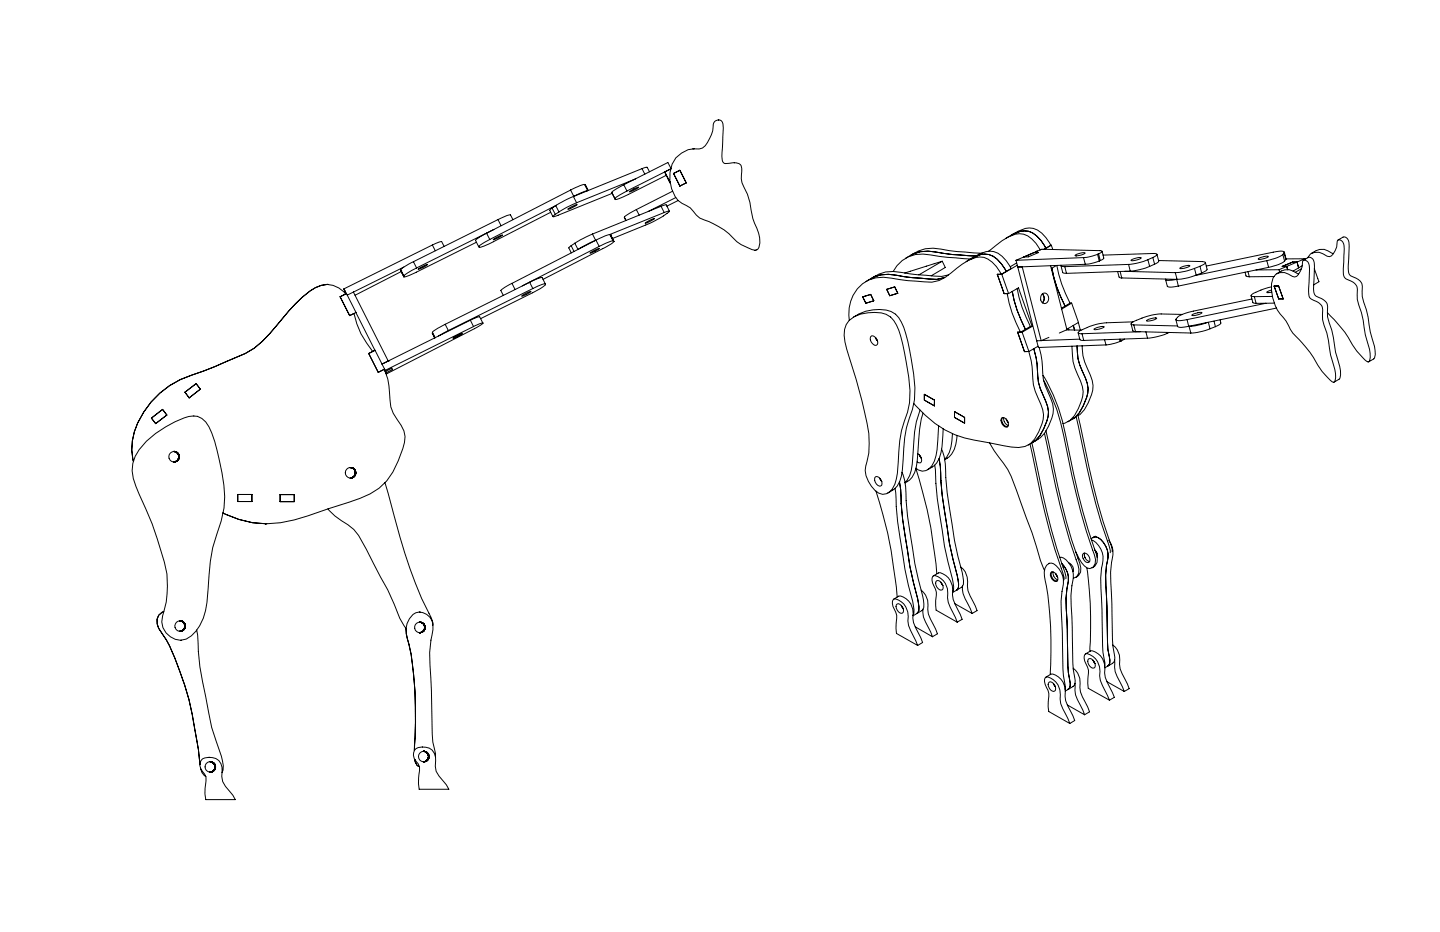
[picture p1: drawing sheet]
<svg xmlns="http://www.w3.org/2000/svg" width="432mm" height="279mm" viewBox="0 0 432 279" stroke-linecap="round" stroke-linejoin="round" font-family="sans-serif">
<g fill="none" stroke="#000" stroke-width=".3">
<path d="M215.4 35.9h.1M171.1 57l.9 1.8M171.1 57l-25.2 12.9M171.9 58.9l-5.2 2.7M171.9 58.9l1 1.9M172 58.8v.1M175.3 55.3l-1.4 .4-2.8 1.3M175.3 55.3l.2 .2M175.3 55.3l.9 1.8M175.5 55.5l.9 1.6zM176.2 57.2l-2 .6-2.2 1M183.6 58l-17.8 7 .7-.7"/>
<path d="M187 55.4l-2.6 1.5-1 .8M187 55.4l1 1.9M188 57.3l-3.1 1.7-.5 .6-1-1.9M188.7 57.5l1.3-.8 1.5-.6-1.6 1zM190.6 53.6l-17.7 7.2M192.5 50.6l1.5-.5 .8 1.4M192.5 50.6l-20.6 8.3M192.5 50.6l.9 1.6M199.4 51.5l.4 1.1M199.4 51.5l1.6 3.3M199.4 51.5l1.8-.9-13.2 6.7M199.8 52.6l-11.3 5.7-3.3 1.4-.7 .1-1.1-2.1"/>
<path d="M199.8 52.6l1.2 2.4M200.9 54.7l-.7-1.3 .8 1.5M201.2 50.5l-.9-1.8-13.3 6.7M201.7 57.3l-10.9 5.5M202 52l1.9-1 1.9 3.8-1.9 1zM202.6 59.2l-8.2 4.2M202.7 47.3a7.5 7.5 0 0 1 7-2.6 4.3 4.3 0 0 0 3.1-3.1 9.6 9.6 0 0 0 1.2-4.8 1.44 1.44 0 0 1 1.5-.9 1.44 1.44 0 0 1 1.3 1.2l-.3 8.7a3.3 3.3 0 0 0 .7 3.2h.3a6.7 6.7 0 0 1 4.4 .3 3.7 3.7 0 0 1 .4 3.1l.2 2.4a20.4 20.4 0 0 1 2.7 8.3 28.7 28.7 0 0 0 2.3 6.9 5.7 5.7 0 0 1-.2 4.6 2.46 2.46 0 0 1-3.1-.3 12.4 12.4 0 0 1-5.6-4.2l-1.5-1.2-4.5-2.5a6.6 6.6 0 0 1-4.7-3l-.9-1.1-1.2-.7a6.7 6.7 0 0 1-4.4-5 10.1 10.1 0 0 1 1.3-9.3zM207.8 44.6h.1M207.9 44.6h.1M220.2 48.8h.1M124 78.5l-3.2 1.7-.6 .6M124 78.5l.9 1.8"/>
<path d="M129.6 73.4l2.8-1 .8 1.5M129.6 73.4l-26.5 13.2M129.6 73.4l.9 1.8M142.8 72.6l-18.7 9.4-2.4 .9-.6 .1M145.9 69.9l-3.3 2.1 .9 2M145.9 69.9l1 1.9M146.9 71.8l-2.5 1.4-.9 .8M147.9 71.8l2.8-1.4-1.2 .9zM148.1 68.8l-23.2 11.5M149.3 65.8a8.6 8.6 0 0 1 3.8-1.4l.7 1.5M149.3 65.8l-25.3 12.7M149.3 65.8l.9 1.9"/>
<path d="M165.1 63.6l-17.9 9.2-3 1.3-.7-.1M165.6 62.4l-.7 .7 .9 1.8M165.6 62.4l.9 1.9M166.7 61.6l.9 1.9M166.7 61.6l-1.1 .8M166.8 61.5l-19.9 10.3M167.6 63.5l-1.1 .8M170.3 62.7l2.8-1.4-1.8 1.1zM171.3 73.7l-.8 .6 .8 1.5M171.3 73.7l.8 1.7M172.4 72.9l-1.1 .8M172.4 72.9l.9 1.9"/>
<path d="M172.9 60.8l-5.3 2.7M176.9 75.8l2.8-1.3-1.2 .8zM177.7 70.2l-5.3 2.7M177.7 70.2l.9 1.8M178.6 72l-5.1 2.7M178.6 72h.1M178.7 72l1 1.9M178.7 72l-25.2 12.9M179.7 73.9l-23.1 11.8M182.9 70.3l-1.4 .4-2.8 1.3M182.9 70.3l.9 1.9M182.9 70.3l.2 .2"/>
<path d="M183.1 70.5h.1M183.1 70.5l1 1.9M183.8 72.2l-2 .6-2.1 1.1M183.8 72.2l.3 .2M184.1 72.4a7.9 7.9 0 0 1-3.4 2.1l-17.9 9.2M187.2 65.1l.5 1zM190.8 62.8l-2.1 1.2-1.5 1.1M190.8 62.8l.9 1.7M193.5 66.9l1.4-.9 1.4-.5-1.8 1.1zM198.2 61.8l1.5-.4 1 1.9M198.2 61.8l1 1.9M198.2 61.8l-20.5 8.4"/>
<path d="M199.2 63.7l1.5-.4a20.7 20.7 0 0 1-7.1 4.2l-9.9 4M199.2 63.7l-16.4 6.6M203.3 60.1l-3.3 1.7M226.3 75h.2M273.1 76.6a10 10 0 0 1 7.6-1l4.9 .7 7 .5M274.5 75.7l-2.9 1.7M274.6 75.7a10 10 0 0 1 7.6-1l4.9 .7 7.4 .4M282.5 78.3l-11.2 3.5M282.5 78.3l-7 4.1M282.5 78.3l1 1.9-4.3 2.5M291 77.6l-6.9-.4a43.3 43.3 0 0 0-9.6-.9 9.6 9.6 0 0 0-6.7 5.1M291.2 77.6a6 6 0 0 1 9 1.5l1.5 2.3"/>
<path d="M292.7 76.7l-3 1.7M292.7 76.7a6 6 0 0 1 9 1.5l1.5 2.3-1.5 .9M301.6 71.5a16.3 16.3 0 0 1 7-3.2 8.1 8.1 0 0 1 6.5 5.2M303.1 70.6a6.1 6.1 0 0 1 9 1.5l1.5 2.3M304.7 78l.5 2M304.9 78.8l-2 1.2M305 79.5l-4.6 2.7M306.6 80h-.1M307 77l3.1-1.3h1.3l-3.1 1.3zM311.1 75.3l-.7 .3M311.9 74.9a8 8 0 0 0-6.2-4.8 12.5 12.5 0 0 0-6.9 3.4l-2.4 1.8M313.6 74.4l-.6 .4"/>
<path d="M315 79.7l4.9 19.1-2.3 1M315.1 73.5h.1M315.1 73.5l-1.5 .9M315.2 73.5l-2 1.3M315.2 73.5l.5 1.3M316.8 79.6l-1.6 .9M316.9 79.6a38.6 38.6 0 0 0 4 11.3M318.1 79.5l.3 .4h.9M318.1 79.7l.6 2.1 1.1 .2M319.3 79.9l.5 2.1M322.3 76.6a4 4 0 0 1 3.1-.7 4.4 4.4 0 0 1-3.1 .7zM324.9 77.2l-20.2 .8"/>
<path d="M324.9 77.2l.5 2M325.4 79.2l-20.2 .8M329.1 76.2l-2.7 .8-1.5 .2M329.1 76.2l.5 2M329.4 76.1l.9-.5 .1-.4-18-.5-7.7 3.3M329.4 76.1l-.3 .1M329.4 76.1l.5 2M329.6 78.2l-2.7 .9-1.5 .1M329.9 78.1l-.3 .1M330.5 75.4l.5 2-1.1 .7M330.8 76.5l15-.5 1.1 .2-.3 .5-.9 .5M338.4 79.3l-19.1 .6"/>
<path d="M338.4 79.3l.5 2M339.3 77.9l2-.7 .9 .1a4.4 4.4 0 0 1-3.1 .8zM344.2 77.9a18.6 18.6 0 0 1-5.8 1.4M344.2 77.9l.5 2M344.7 79.9a19.1 19.1 0 0 1-5.8 1.4M345.7 77.2l-1.5 .7M345.7 77.2l.5 2M346.2 79.2l-1.5 .7M346.9 76.2l.6 2.1-1.3 .9M347.4 78.1l13.2 .3 .9 .3-.3 .4-1.4 .7M359.8 79.8l-1.6 .7M359.8 79.8l.5 2"/>
<path d="M361.5 78.7l.4 2.2-1.6 .9M377.3 77.6a3.7 3.7 0 0 1 3-.6 4.1 4.1 0 0 1-3 .6zM379.9 78.1l-21.5 4.5M379.9 78.1l.5 2.1M384.7 76.3a10.9 10.9 0 0 1-4.8 1.8M384.7 76.3l.5 2M385.1 75.8l-.1-.3-.6-.2-1.8 .2-20.9 4.3M385.1 75.8l-.4 .5M385.1 75.8l.5 2M385.1 75.6l.5 2M385.2 78.3a10.9 10.9 0 0 1-4.8 1.9M385.6 77.8l-.4 .5"/>
<path d="M385.6 77.6v.2M385.8 79.9l.3 1M385.8 79.9l-2.3 1M388.9 78.6l-3.1 1.3M388.9 78.6l.5 1.7M388.9 78.6h-1.3l-3.1 1.3h1.3M390.5 79.7l-2.8 1.6M391.3 77.6h-5.7M391.3 77.6l-2.4 1M391.3 77.6v.2M392.1 77.3a2.72 2.72 0 0 1 3.5-1.7l3 1.3a4.9 4.9 0 0 0 2.4-4.4v-.3a1.33 1.33 0 0 1 1.4 0 1.33 1.33 0 0 1 .6 1.3l-.2 7 .1 2.2a1.82 1.82 0 0 0 1.4 1.2 3.4 3.4 0 0 1 2.7 4.4v1.4a42.1 42.1 0 0 1 2.4 10.6l.6 2.1a8.4 8.4 0 0 1 .5 6l-.3 .1a19.1 19.1 0 0 1-5.9-7.4l-2.2-2.9-4-4.4M392.3 77.2h.6l.6 .3a3.5 3.5 0 0 1 .6 3.4l-.2 4.8a2.79 2.79 0 0 0 2.4 3.8l.6 .4a2.91 2.91 0 0 1 1.1 3.6l.1 1.5a39.2 39.2 0 0 1 2.4 10.6 19.3 19.3 0 0 1 1.5 6.8l-.2 .9-.3 .4"/>
<path d="M392.3 77.2l-1.5 .8M393.2 76a4.6 4.6 0 0 1 6.2-.1l.4 .1M401.2 71.9l1.8-.9 .9 .4a3.5 3.5 0 0 1 .6 3.4l-.2 4.9 .1 2.1a1.68 1.68 0 0 0 1.4 1.2 3.4 3.4 0 0 1 2.6 4.4l.1 1.5a43.3 43.3 0 0 1 2.4 10.5l.6 2.2a8.3 8.3 0 0 1 .5 6l-1.5 .8M98 85.3h.1M98.1 85.3h.1M98.1 85.3a8.6 8.6 0 0 0-5.1 1.9 75.1 75.1 0 0 0-12.1 12.8 22 22 0 0 1-10.3 7.2l-9.6 4.1a30.6 30.6 0 0 0-15.7 9.2 20.6 20.6 0 0 0-5.5 17.3l.2 .5a18.1 18.1 0 0 1 3.1-14.8 26.4 26.4 0 0 1 14.4-11l6.9-2.6 6.3-2.7a22.1 22.1 0 0 0 10.2-7.2l2-2.4a46 46 0 0 1 11.7-11.4 7 7 0 0 1 9 1.9l-1.6 .9M102 89l2.8 5.6M103.1 86.6l.7 1.4M103.3 86.9l.5 1.1zM103.7 88l-.1 .1M103.7 88h.2M103.9 88l11.4 22.7-1.9 .9-2.8-5.6 1.9-1"/>
<path d="M103.9 88l-1.9 1M104.8 94.6l1.4-.6a25.2 25.2 0 0 0 5.6 11.4M106 87.6l-1.9 .9M106 87.6l10.4 20.6M106.8 93.7l-2 .9M120.2 81.1h.1M120.2 81.1l.9 1.9M120.2 80.8l.9 1.9M120.2 80.8v.3M120.3 81.4l-13.8 7.1M121.1 80.1l-15.1 7.5M121.1 82.7v.3"/>
<path d="M124.9 80.3l-2.7 1.5-1.1 .9M125.4 80.6l1.7-.9 1.1-.4-1.4 .9zM129.6 99.9l.8 1.4zM129.7 99.6l-.1 .3M129.7 99.6l.8 1.6M133.5 97.2l-2.7 1.5-1.1 .9M133.5 97.2l.9 1.9M134.4 99.1l-2.9 1.6M141 96l2.8-1.1 1 1.9M141 96l-26.5 13.1 1.9-.9M141 96l1 1.9M142 97.9l-26.5 13.2 .4 1"/>
<path d="M144.8 96.8l-2.8 1.1M144.8 96.8l-.4 .5-2.1 1.2-26.4 13.6M153.5 84.9l-3.3 2.2 .7 1.4M153.5 84.9l.9 1.9M156.5 88.7l1.6-1 1.1-.3-1.4 .9zM158.8 84.6l2.1-1 1.6-.4 1 1.9M158.8 84.6l1 1.9M158.8 84.6l-25.3 12.6M159.8 86.5a7.9 7.9 0 0 1 3.7-1.4l-.1 .4-.6 .5-2.4 1.4-16.3 8.1M159.8 86.5l-25.4 12.6M254.6 96.1a11.4 11.4 0 0 1 9.7-2.3 5.9 5.9 0 0 1 4.5 3.6 59.5 59.5 0 0 1 3.7 15.6 22.1 22.1 0 0 1-1.3 13.3 38.7 38.7 0 0 0-1.9 12.3 15.2 15.2 0 0 1-1.8 8 3.2 3.2 0 0 1-5.2 .4 7.7 7.7 0 0 1-2.3-8.6 28.3 28.3 0 0 0-.8-15 191 191 0 0 0-5.3-18.7 9.9 9.9 0 0 1-.1-7.4zM256 95a12.8 12.8 0 0 1 11.2-1.6 7.5 7.5 0 0 1 3.8 4.7l1.8 6.9a55.1 55.1 0 0 1 1.4 14.9l-.6 2.8a36.2 36.2 0 0 0-2.8 15 14.1 14.1 0 0 1-1.8 8l-.8 .9-2 1.2"/>
<path d="M258.7 89l2.4-.7 .9 1.9-2.4 .7zM262.6 82.6l-2.9 1.8M265.9 86.7l2.4-.7 .9 1.9-2.4 .8zM283.1 83.3l-2.2 .4-9.6-.7a13.9 13.9 0 0 0-9.3 .1l-.8 .5M284.4 82.4l-2 .5-7.2-.5a42.8 42.8 0 0 0-9.6-.9l-2.1 .7-.8 .5M300.4 82.2h-1.4l2.1 5.8h1.3M300.4 82.2l2 5.8M301.7 81.4l-1.5 .8a10.1 10.1 0 0 0-5.2-5 8 8 0 0 0-6.4 2 40.7 40.7 0 0 1-7 4.9l-2.2 .5-9.6-.8a14.5 14.5 0 0 0-9.3 .1 11.2 11.2 0 0 0-5.8 12.2M302 88a38 38 0 0 0 4 11.6l1.5-.9M302.4 88l3-1.7 4.1 11.6M303.5 87.3a38.8 38.8 0 0 0 4 11.4M305 86.5a39 39 0 0 0 4 11.4"/>
<path d="M305.2 80l5.7 22.2M306.5 99.6l2 5.8M306.5 99.6h-1.3l2 5.8h1.3M306.5 80l5.7 22.1M306.5 80h-1.3M309 97.9h.5M309 97.9l-1.5 .8M309.5 97.9l-3 1.7M312.4 88.2a1.26 1.26 0 0 1 1.6-.1 1.26 1.26 0 0 1 .5 1.5 1.26 1.26 0 0 1-1.4 1.4 1.26 1.26 0 0 1-1.1-1.7zM312.6 88.1a1.83 1.83 0 0 1 0 2.7 1.82 1.82 0 0 0 0-2.7zM315.4 80.4a38.1 38.1 0 0 0 4 11.4M319.4 91.8l-1.1 .6"/>
<path d="M319.9 98.9l4.3 .1M320.4 98.4l.1 .5M320.9 90.9h.4M320.9 90.9l-1.5 .9M321.3 90.9l-2.9 1.7-.1-.3M321.3 90.9l2.1 5.8-3.5 2M321.8 97.5l.4 1.5M323.3 99.8l.6 2.1 1.1 .2M323.4 96.7l.6 2.3M328 98.7a4.6 4.6 0 0 1 3.1-.7 4.1 4.1 0 0 1-3.1 .7zM335.1 81.4l.5 1.6 .8 .3M335.9 81.4l.5 1.9"/>
<path d="M336.4 83.3l16.6 .4M337.3 81.4l15.1 .3M338.9 81.3l-19.1 .7M339.2 97.1l.5 2.1 .8 .2M339.8 96.5l-8 .3a18 18 0 0 0-8.4 2.8l-.1 .1 .3 .3h.8M340 97.4l13.1 .3M340 97.4l.5 2M340.5 99.4l16.6 .4M341.9 99.4l-17.5 .6M343.6 99.5l.5 1.9M343.8 96.1a4.1 4.1 0 0 1 3.1-.6 4.1 4.1 0 0 1-3.1 .6zM349.5 83.8l.6 2.1 1.2 .2 2-.3"/>
<path d="M349.5 83.6l.1 .3 .6 .2 2.6-.4M349.8 99.7l.1 .3M349.9 100a18.6 18.6 0 0 1-5.8 1.4M350.6 99.7l-.7 .3M352.4 81.7l.6 2M352.6 95.8l.6 2.2 1.1 .1 2.1-.3M352.8 83.7h.1M352.8 83.7l.5 2.1M353.8 80.4a3.9 3.9 0 0 1 3-.7 3.9 3.9 0 0 1-3 .7zM354.5 94.3l-6.3-.2a18.8 18.8 0 0 0-9 2.9l.1 .3 .7 .1M356 95.8l.4 2M356.5 97.8h.1"/>
<path d="M356.6 97.8l.5 2M357.4 94.4a4.1 4.1 0 0 1 3-.6 3.7 3.7 0 0 1-3 .6zM358.2 80.5a18 18 0 0 1-5.8 1.2M358.2 80.5l.5 2M358.7 82.5a18 18 0 0 1-5.7 1.2M360.3 81.8l-1.6 .7M362.1 96.7l-3.6 .9-1.9 .2M362.3 96.6l.5 2M362.8 98.6a18 18 0 0 1-5.7 1.2M364 96.3l.5 1.6M364.5 97.9l-1.7 .7M365.9 95.9l.2 1.1-1.6 .9"/>
<path d="M373.3 81.6l.3 1.2 1 .2M374.2 81.4l.4 1.6M375.1 88.7l.6 2 1 .2M375.4 89.6l-17.6 3.7a7.2 7.2 0 0 0-5.2 2.5l.7 .3 2.7-.3M376.1 88.9l.6 2M379.6 90.9l-23.6 4.9M380.4 80.2l-27.1 5.6M381.3 87l-1.5 .6h1.6M381.3 86h-.2a16.9 16.9 0 0 0-6 2.5l.3 .3 .7 .1M381.6 88.9h-5.5M382.1 82.9l-7.5 .1M382.1 85.8l1.3-.1 1.4 3.9h-1.4z"/>
<path d="M382.2 90.9h-5.5M382.6 82.2a4.2 4.2 0 0 1 5 .7l.6 .1a3.9 3.9 0 0 0 2.3-3.7l.2-1.1a1.34 1.34 0 0 1 1.9 1.4l-.2 7 .1 2.2a1.82 1.82 0 0 0 1.4 1.2 3.4 3.4 0 0 1 2.7 4.4v1.4l.4 1.7a33.6 33.6 0 0 1 2 8.9 19 19 0 0 1 1.5 6.8l-.2 1-.5 .4a19 19 0 0 1-5.9-7.4l-4.3-5.4a13 13 0 0 1-3.9-5.5 15.4 15.4 0 0 1-4.1-7 7.3 7.3 0 0 1 1-7.1zM382.8 92.4l-26.4 5.4M383.5 80.9h-6.9M383.5 80.9l.2 .6M384.3 81.2l-1.5 .9M384.3 81.2a4.1 4.1 0 0 1 4.7 .8l.4 .1M390.2 80.6l-1.8 1M394.1 80.6l1.4 3.9-1.6 .9M55.5 117.6l3.3-2.6 1.3 1.7-3.4 2.6zM112.4 105l-.6 .3M112.4 105h.1"/>
<path d="M115.3 110.7l.3 .6M115.6 111.3l1.9-.9 .2 .4-1.9 1zM115.9 112.1l-.6-1.4a23.8 23.8 0 0 1 1.6 9.2l.3 2.1 .7 1.9 1.2 1.9a7.9 7.9 0 0 1 1.7 8.7l-1.4 3.6a17.6 17.6 0 0 1-11.5 11.3l-9.5 3.1a53.7 53.7 0 0 1-18.5 4.5 29.8 29.8 0 0 1-13-3.2 29.5 29.5 0 0 0 12.8 3.2M116.4 108.2h.1M135.9 101.2l2.7-1.3-1.6 1.1-1.1 .4zM261.1 100.9l.3-.2a1.8 1.8 0 0 1 1.4 2.8 1.94 1.94 0 0 1-1.7-2.6zM262.5 101.2l.6 1zM277.2 118.2l3 1.7v1.8l-3-1.8zM308.5 105.4a36 36 0 0 1 1.4 10l.5 1.9a24.2 24.2 0 0 1 2.5 7 13.6 13.6 0 0 1-3.9 8.7l-1.6 .8-2 .4-2.1-.2-6.8-1.3a33.1 33.1 0 0 1-16.1-5.8l-3-2.4-3.4-3.6M310 104.5a36 36 0 0 1 1.4 10l.5 1.9a23.9 23.9 0 0 1 2.5 7.1 13.6 13.6 0 0 1-3.9 8.6l-.7 .4M310.9 102.2l.5 2 20.2-.8M311.3 103.8l-2.8 1.6"/>
<path d="M311.6 104.2a35.1 35.1 0 0 1 1.2 9.4l.6 1.9a23.9 23.9 0 0 1 2.5 7.1 13.4 13.4 0 0 1-3.9 8.6l-.7 .4M312.2 102.1l-1.3 .1M312.7 112.6a49.7 49.7 0 0 1 6.8 17.6 245.6 245.6 0 0 0 9.5 37.2v1.2l-.6 1.1-.4 .2M313 114.1a53.9 53.9 0 0 1 5.9 16.4 237.4 237.4 0 0 0 9.6 37.2l-.1 1.2-.6 1.1-1 .5a4.7 4.7 0 0 1-3.2-3.1l-1.1-2.1M314.5 101.1l-2.3 1M321.4 103.8l.1 1a17.1 17.1 0 0 0 2.5 9.4 7.1 7.1 0 0 1 .3 5.9l-.9 2.4a6.4 6.4 0 0 1-4.7 4.5M323 103.7v.2a17.1 17.1 0 0 0 2.5 9.4 8.3 8.3 0 0 1-.7 8.3l-1.1 2.1-1.3 1.5-.7 .3M323.8 101.7l-11.5 .4M324.4 100l.6 2.1M324.5 103.6a14 14 0 0 0 1.6 6.9 9.5 9.5 0 0 1 1.2 7.8l-1 2.5-1.1 2-1.3 1.5-.7 .3M331.2 101.8l.4 1.6M335.7 101.7l.1 .7"/>
<path d="M335.8 102.4l-4.2 1M336 101.7l.1 .6M336.1 102.3l-.3 .1M337.1 101.6l-1 .7M344.1 101.4l-19.1 .7M401.5 113.7l-1.4 .8M43.9 132.3a33.8 33.8 0 0 1 12.8-7.5 4.9 4.9 0 0 1 6 3.2 64.3 64.3 0 0 1 4.7 20.9l-.2 3.4-.9 3.9a52.7 52.7 0 0 0-3.9 20.3 21.1 21.1 0 0 1-3.6 12.7 5.3 5.3 0 0 1-7.7 1.7 5.4 5.4 0 0 1-2.3-6.2 29.2 29.2 0 0 0-.6-19.7 92.4 92.4 0 0 0-6.5-16.9 14.7 14.7 0 0 1-1.9-9.2l.7-2.1 1.2-2zM45.4 125.3l3.4-2.6 1.2 1.7-3.3 2.6zM52.1 135.3a1.59 1.59 0 0 1 1.5 1.6 1.59 1.59 0 0 1-1.5 1.6 1.59 1.59 0 0 0 1.5-1.6 1.59 1.59 0 0 0-1.5-1.6zM52.1 135.3a1.59 1.59 0 0 1 1.6 1.6 1.59 1.59 0 0 1-1.6 1.6M52.1 135.3a1.59 1.59 0 0 1 1.5 1.6 1.59 1.59 0 0 1-1.5 1.6M52.2 135.3a1.59 1.59 0 0 1 1.5 1.6 1.59 1.59 0 0 1-1.5 1.6"/>
<path d="M52.2 135.3a1.59 1.59 0 0 1 1.6 1.6 1.59 1.59 0 0 1-1.6 1.6M52.2 135.3h.1M52.2 138.5h.1M58.1 124.7h.1M275.2 136l.1 .1a1.76 1.76 0 0 1 .7 2.6l-1-.2M275.7 136.4l.6 1zM275.9 122.9a26.4 26.4 0 0 0-1.9 9.8 32.3 32.3 0 0 1-1.2 9.9l-1.4 2.1M276.8 123.9a41.4 41.4 0 0 0-1.5 11.2 12.5 12.5 0 0 1-2.6 8.9l-1.3 .8M279.6 140l-1.5 .8M280.3 139.5l.2 1.3a91.4 91.4 0 0 0 2 18.2 124.6 124.6 0 0 0 3.3 15.6l.1 2.4-.3 .5M281.5 127.7l-.1 .6a29.9 29.9 0 0 1-1.2 10 4.1 4.1 0 0 1-3.7 3l-1.2-.4-.6-.6M281.6 137.5l.4 2.4a92 92 0 0 0 2 18.2 128.6 128.6 0 0 0 3.3 15.6l.1 2.4-.6 .8"/>
<path d="M282.3 134.7a16.3 16.3 0 0 1 1.3 8.5l1.1 9.3a138.1 138.1 0 0 0 4 20.4l.2 2.3-.6 .8M282.8 128.6a20.9 20.9 0 0 1-1.9 10.1l-1.3 1.2M285.6 130a11.3 11.3 0 0 1-2.4 7.7M286.2 123.4l3 1.7v1.8l-3-1.8zM287 130.5a7.8 7.8 0 0 1-3.7 7.3M296.8 132.8l1.3 2.3a35.4 35.4 0 0 1 6.7 12l1.5 4.2a138.4 138.4 0 0 1 5.7 16.8l1.2 3M300.5 125.2a1.83 1.83 0 0 1 1.6 2.8 1.81 1.81 0 0 1-1.6-2.8zM300.6 125.2a1.92 1.92 0 0 0 1.6 2.7M301 125.2v.1a2.14 2.14 0 0 0 1.4 2.3M301.7 125.7l.6 1M308.6 133.3l-.2 .1M308.9 133.1l.6 2.9a237.4 237.4 0 0 0 9.6 37.2v.6"/>
<path d="M309.4 132.7l.7 3a237.4 237.4 0 0 0 9.6 37.2l-.1 .6M311.4 131.7l-2 1.1M313.2 129.9a269.6 269.6 0 0 0 10.3 40.7v1.2l-.6 1.1-1.1 .5M313.6 129.2l.9 3.9a206 206 0 0 0 9.3 35.8 2.8 2.8 0 0 1-.8 3.9M322.4 125.2l-2.1 1.2M322.7 125l.7 2.9a237.4 237.4 0 0 0 9.6 37.2l-.1 .6M323.3 124.6l.7 3a234.4 234.4 0 0 0 9.5 37.1v.7M71.3 148.2h4.2v2.2h-4.2zM79.6 157h.1M79.7 157h.1M84 148.3h4.2v2.1h-4.2zM98.4 152.5a18.5 18.5 0 0 0 5.9 4.8l1.8 1.4 1.4 1.8 8.8 16.3 3.6 8.5 1.9 3.2"/>
<path d="M105.1 140.2a1.59 1.59 0 0 1 1.5 1.5 1.59 1.59 0 0 1-1.5 1.6M105.1 140.2a1.59 1.59 0 0 1 1.4 1.5 1.59 1.59 0 0 1-1.4 1.6M105.1 140.2a1.59 1.59 0 0 1 1.6 1.5 1.59 1.59 0 0 1-1.6 1.6M105.1 140.2h.2M115.4 144.7l1 3.1a197.2 197.2 0 0 0 10 31.6l2.9 5.8 .5 1.5v.8M262.4 143.1l.2-.2a1.83 1.83 0 0 1 1.5 2.8 1.94 1.94 0 0 1-1.7-2.6zM262.7 147.2a135.1 135.1 0 0 1 6.3 31.8M263.8 143.4l.6 1zM268.4 146.4l.2 1.3a92 92 0 0 0 2.1 18.2 128.6 128.6 0 0 0 3.2 15.7l.1 2.3-.2 .6M269.7 144.5l.4 2.4a91.4 91.4 0 0 0 2 18.2l.7 4.7 1.1 4.8a24.3 24.3 0 0 1 1.6 8.5l-.5 .7M270.5 141.6a17.2 17.2 0 0 1 1.2 8.5l1.1 9.3a132.7 132.7 0 0 0 4.1 20.4l.1 2.4-.4 .7-2.8 1.7M274.6 140.5a136.1 136.1 0 0 1 6.3 31.5"/>
<path d="M267.8 179.8l.3-.3a5.2 5.2 0 0 1 4.1 6.7 16.8 16.8 0 0 0 2.4 5.9l.6 1.4-6.4-3.6-.1-2.8a6 6 0 0 0-.9-5.3l-.2-1zM268 179.6l1.5-.8a4.2 4.2 0 0 1 4.2 3.8l.1 1.4a7.6 7.6 0 0 0 1.5 5.7l1.3 2.9-1.4 .9M276.2 176.9a5.6 5.6 0 0 1 2 5.8 15.2 15.2 0 0 0 2.4 5.9l.5 1.4-1.5 .9M279.7 172.8a1.87 1.87 0 0 1 2.4 .6 5.5 5.5 0 0 1 2 5.8 16.3 16.3 0 0 0 2.4 5.9l.5 1.4-6.3-3.6-.1-2.8a5.9 5.9 0 0 0-1-5.3l-.1-.9zM280.9 174.1a1.83 1.83 0 0 1 1.6 2.7 1.83 1.83 0 0 1-1.6-2.7zM281.4 171.8l.1-.1a5.2 5.2 0 0 1 4.1 6.6 16.8 16.8 0 0 0 2.4 6l.5 1.4-1.5 .8M281.4 171.8l-1.5 .8M282.2 174.6l.5 .9M288.1 170a5.4 5.4 0 0 1 2 5.7 15.2 15.2 0 0 0 2.4 5.9l.5 1.5-1.5 .8M288.4 176l-2.8 1.6M288.6 175.7a7.6 7.6 0 0 0 1.6 5.3l1.3 2.9M314.6 168.8l-.2 .2"/>
<path d="M315.2 171.6a1.75 1.75 0 0 1 2 2.2l-.2 .4a1.75 1.75 0 0 1-2-2.3zM315.4 171.4a1.92 1.92 0 0 0 1.6 2.8M315.8 171.4l-.1 .2a2.32 2.32 0 0 0 1.5 2.2M316.5 171.9l.6 1M317.8 167.1a4.5 4.5 0 0 1 3.8 3.9 8.7 8.7 0 0 1-.2 4.6 72.1 72.1 0 0 0 .1 12.3l.1 3.1a44.9 44.9 0 0 0 .8 13v.9a4.8 4.8 0 0 1-3 2.3M318.4 169a6.8 6.8 0 0 1 1.5 7.5 72.5 72.5 0 0 0 .1 12.3l.1 3.1a44.9 44.9 0 0 0 .8 13v.9l-.6 .8M320.5 168.7a2.06 2.06 0 0 1 1.2 2.6M321.7 171.2l.1 .1M323.1 172.8l-.6 .3M324.8 166a1.53 1.53 0 0 1 2 1.6l-.1 .9a1.55 1.55 0 0 1-2.1-1.6zM325.2 166.4l.1 .8M325.2 165.8a2.09 2.09 0 0 0 1.5 2.5"/>
<path d="M325.9 170.3a120.2 120.2 0 0 1 .9 24.9M327.3 161.9a6.5 6.5 0 0 1 3 8.5 77.8 77.8 0 0 0 .1 12.3l.1 3.1a40.9 40.9 0 0 0 .8 13v.9M327.8 161.2a1.7 1.7 0 0 1 2.3 .5 6.9 6.9 0 0 1 1.7 7.8 77.4 77.4 0 0 0 .1 12.3l.1 3.1a40.4 40.4 0 0 0 .8 13v.9l-.7 .9M327.8 161.1l-.6 .4M328 169.9l-.6 .4M328.3 164.9a2.19 2.19 0 0 1 .7 2.1M328.4 165l.6 1M328.5 160.7l-.7 .4M332.5 162a6.9 6.9 0 0 1 .8 6.6 72.5 72.5 0 0 0 .1 12.4v3.1a44.9 44.9 0 0 0 .9 12.9v.9l-.7 .9M53.9 186.1a1.59 1.59 0 0 1 1.5 1.6 1.59 1.59 0 0 1-1.5 1.6M53.9 186.1a1.59 1.59 0 0 1 1.6 1.6 1.59 1.59 0 0 1-1.6 1.6M54 186.1a1.59 1.59 0 0 1 1.6 1.6 1.59 1.59 0 0 1-1.6 1.6"/>
<path d="M54.1 191.9h.1M59 188.9l.3 1.5a79.3 79.3 0 0 0 2.4 18.6 68.8 68.8 0 0 0 4.7 17.7 6.5 6.5 0 0 1 .2 4.9M121.7 188.4a11.8 11.8 0 0 0 .9 4.7 114.3 114.3 0 0 1 1.6 31.9 137.4 137.4 0 0 0-.9-28.9l-.7-3a8.8 8.8 0 0 1 .2-7.6 3.8 3.8 0 0 1 4.1-1.8 3.8 3.8 0 0 1 2.9 3.5v1.6a38.6 38.6 0 0 0-.6 14.4l.4 16.9 .2 2.4 .8 3.5v.9M125.7 183.5h.1M125.8 186.5a1.59 1.59 0 0 1 1.6 1.6 1.59 1.59 0 0 1-1.6 1.6M125.8 186.5a1.59 1.59 0 0 1 1.5 1.6 1.59 1.59 0 0 1-1.5 1.6M125.9 186.5a1.59 1.59 0 0 1 1.6 1.6 1.59 1.59 0 0 1-1.6 1.6M125.9 186.5a1.59 1.59 0 0 1 1.6 1.6 1.59 1.59 0 0 1-1.6 1.6 1.59 1.59 0 0 0 1.6-1.6 1.59 1.59 0 0 0-1.6-1.6zM268.8 181.3l.2-.2a1.8 1.8 0 0 1 1.6 2.7 1.88 1.88 0 0 1-1.8-2.5zM270.3 181.5l.5 1M274.5 187.9l5.1 3M276.8 182.6a7.6 7.6 0 0 0 1.5 5.4l1.3 2.9"/>
<path d="M286.3 181l5.2 2.9M325.3 196.2l.3-.2a5.2 5.2 0 0 1 4.1 6.6 16.8 16.8 0 0 0 2.4 5.9l.6 1.4-6.4-3.6-.1-2.8a6 6 0 0 0-.9-5.3l-.2-.9zM326.5 197.5a1.83 1.83 0 0 1 1.6 2.7 1.83 1.83 0 0 1-1.6-2.7zM327 195.2a4.2 4.2 0 0 1 4.2 3.8l.1 1.4a7.8 7.8 0 0 0 1.5 5.7l1.4 3-1.5 .8M327 195.2l-1.5 .8M327.8 197.9l.5 1zM332.1 199.7l-.8 .5M333.6 198.9l-1.5 .8M333.7 193.4a5.5 5.5 0 0 1 2 5.7 15.2 15.2 0 0 0 2.4 5.9l.5 1.4-1.5 .9M334.2 197.8a10 10 0 0 0 1.6 6.6l1.3 2.9M313.4 203.2l.4-.2a5.2 5.2 0 0 1 4.1 6.6 15.2 15.2 0 0 0 2.4 5.9l.5 1.4-6.3-3.6-.1-3.7a4.2 4.2 0 0 0-.6-3.5 2.88 2.88 0 0 1-.4-2.9zM313.6 203l1.5-.9a4.3 4.3 0 0 1 4.2 3.9l.1 1.4a7.6 7.6 0 0 0 1.6 5.7l1.3 2.9-1.5 .9"/>
<path d="M314.6 204.5a1.82 1.82 0 0 1 1.6 2.7 1.8 1.8 0 0 1-1.6-2.7zM314.9 202.1a114.2 114.2 0 0 0-1.7-29.3 3.5 3.5 0 0 1 1.4-3.9 2.78 2.78 0 0 1 2.9 1.6 7.1 7.1 0 0 1 1 6.8 72.5 72.5 0 0 0 .1 12.4v3.1a44.3 44.3 0 0 0 .8 12.9v1M315.9 204.9l.6 1zM320.1 211.3l5.1 3M321.8 200.3a5.5 5.5 0 0 1 2 5.8 14.8 14.8 0 0 0 2.4 5.9l.5 1.4-1.5 .9M322.3 204.8a9.9 9.9 0 0 0 1.6 6.5l1.3 3M331.9 204.4l5.2 2.9M60 229.1l-.1-.8a109.3 109.3 0 0 0-9-34.7l-2.2-3.5a4.7 4.7 0 0 1-1.1-5.7l1.5-1a2.94 2.94 0 0 0-2 3.6l.5 1.3a39.7 39.7 0 0 1 6.2 12.8 112.1 112.1 0 0 1 6.1 27.2v.9M60.1 230.3a3.1 3.1 0 0 0 1.7 2.5M60.7 227.5a4.2 4.2 0 0 1 5.6 1.5l.3 2.1a5.9 5.9 0 0 0 2.1 6l1.1 1.3 .8 1.3h-8.9a22.6 22.6 0 0 1 .1-6.7l-.4-.9a3.5 3.5 0 0 1-1.1-4.1zM62.7 227h.1M62.9 228.3a1.59 1.59 0 0 1 1.6 1.6 1.59 1.59 0 0 1-1.6 1.6"/>
<path d="M62.9 228.3a1.59 1.59 0 0 1 1.5 1.6 1.59 1.59 0 0 1-1.5 1.6M63 228.3a1.59 1.59 0 0 1 1.5 1.6 1.59 1.59 0 0 1-1.5 1.6M63 228.3a1.59 1.59 0 0 1 1.6 1.6 1.59 1.59 0 0 1-1.6 1.6M63 228.3a1.59 1.59 0 0 1 1.7 1.6 1.59 1.59 0 0 1-1.7 1.6M124.7 224.4a3.8 3.8 0 0 1 4.1-.1 3.8 3.8 0 0 1 1.8 3.7 5.8 5.8 0 0 0 2.2 6l1 1.3 .8 1.3h-8.9a24.3 24.3 0 0 1 .1-6.7l-.4-.9a3.4 3.4 0 0 1-1.1-4.1zM125.7 229.8a2 2 0 0 1-1.3-2.1 2.02 2.02 0 0 0 1.3 2.1M126.7 223.9h.1M127 225.2a1.59 1.59 0 0 1 1.5 1.6 1.59 1.59 0 0 1-1.5 1.6M127 225.2a1.59 1.59 0 0 1 1.6 1.6 1.59 1.59 0 0 1-1.6 1.6M127.1 225.2a1.59 1.59 0 0 1 1.5 1.6 1.59 1.59 0 0 1-1.5 1.6M127.1 225.2a1.59 1.59 0 0 1 1.6 1.6 1.59 1.59 0 0 1-1.6 1.6"/>
<circle cx="52.2" cy="136.9" r="1.6"/>
<circle cx="105.1" cy="141.7" r="1.59"/>
<circle cx="54" cy="187.7" r="1.6"/>
<circle cx="125.9" cy="188.1" r="1.59"/>
<circle cx="63.1" cy="229.9" r="1.58"/>
<circle cx="127.1" cy="226.8" r="1.59"/>
</g>
</svg>
